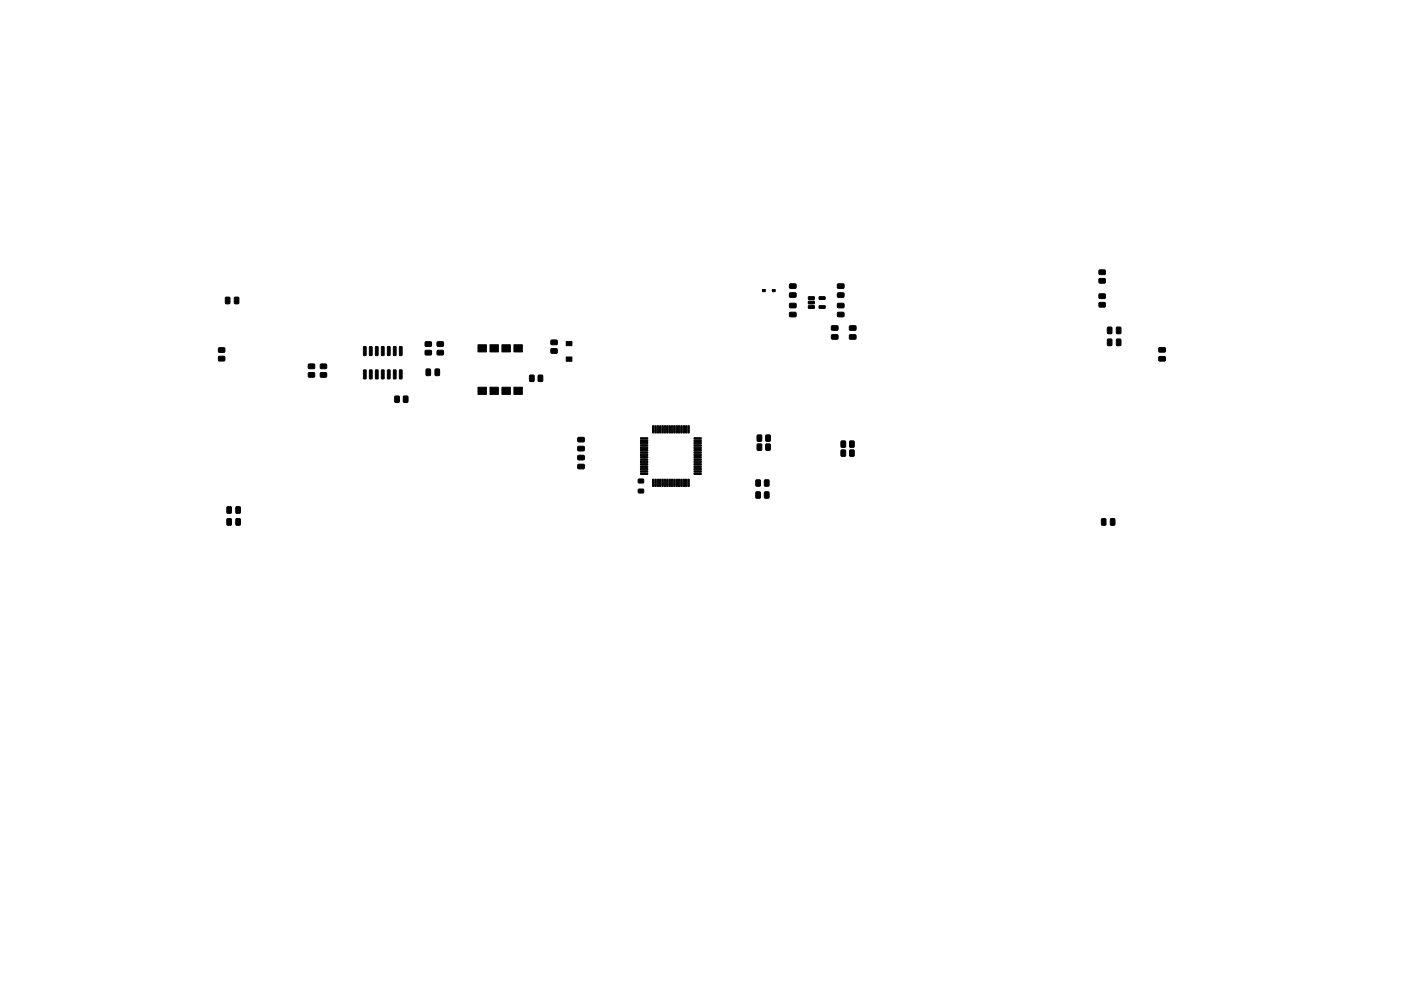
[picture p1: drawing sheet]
<svg xmlns="http://www.w3.org/2000/svg" width="297mm" height="210mm" viewBox="0 0 297 210" stroke-linecap="round" stroke-linejoin="round" font-family="sans-serif">
<g fill="#000" stroke="#000" stroke-width=".21">
<path d="M233.1 57.3h1.1l.2 .2v.6l-.3 .2-1-.1-.1-.2zM233.1 59.1h1.1l.2 .2v.6l-.3 .2h-1l-.1-.3zM46.4 73.8h1.1l.2 .2v.6l-.3 .2h-1l-.1-.3zM46.4 75.7l1.1-.1 .2 .2v.6l-.3 .2h-1l-.1-.2zM47.8 63.1l.7-.1 .2 .2 .1 1-.2 .3h-.6l-.2-.2zM49.7 63.1l.7-.1 .2 .2 .1 1-.2 .3h-.6l-.2-.2zM65.4 77.3l1.2-.1 .1 .3v.6l-.2 .1h-1l-.2-.2zM68 77.3l1.1-.1 .2 .3v.6l-.3 .1h-1l-.1-.2zM77.1 73.6h.5v1.8h-.5zM78.4 73.6h.5l-.1 1.8h-.5zM79.6 73.6h.6l-.1 1.8h-.5zM80.9 73.6h.5v1.8h-.5z"/>
<path d="M82.2 73.6h.5l-.1 1.8h-.5zM83.4 73.6h.6l-.1 1.8h-.5zM84.7 73.6h.6l-.1 1.8h-.5zM90.4 78.3h.7l.2 .1v1.1l-.1 .2h-.6l-.3-.1zM90.2 74.4l1.2-.1 .1 .3v.6l-.2 .1h-1l-.2-.2zM90.2 72.6l1.2-.1 .1 .2v.7l-.2 .1h-1l-.2-.2zM92.3 78.3h.7l.2 .1v1.1l-.1 .2h-.6l-.3-.1zM92.7 74.4l1.2-.1 .1 .3v.6l-.2 .1h-1l-.2-.2zM92.7 72.6l1.2-.1 .1 .2v.7l-.2 .1h-1l-.2-.2zM101.3 73.1h1.8v1.6h-1.8zM103.9 73.1h1.8v1.6h-1.8zM106.4 73.1h1.8v1.6h-1.8z"/>
<path d="M109 73.1h1.7v1.6h-1.7zM112.3 79.6h.7l.2 .1 .1 1-.2 .2-.6 .1-.2-.2zM114.1 79.6h.7l.3 .1v1l-.2 .2-.6 .1-.2-.2zM116.8 74h1.2l.2 .2v.6l-.3 .2h-1l-.1-.3zM116.8 72.2l1.2-.1 .2 .3v.6l-.3 .2-1-.1-.1-.2zM120.1 75.7h1.1v.9h-1.1zM120.1 72.4h1.1v.9h-1.1zM161.7 61.4h.6v.5h-.6zM163.8 61.4h.6v.5h-.6zM167.4 62.2l1.3-.1 .1 .3v.5l-.2 .2h-1.1l-.1-.2zM167.4 60.3l1.3-.1 .1 .3v.5l-.2 .2h-1.1l-.1-.2zM167.4 64.4l1.3-.1 .1 .3v.6l-.2 .1h-1.1l-.1-.2z"/>
<path d="M167.4 66.3l1.3-.1 .1 .3v.6l-.2 .1h-1.1l-.1-.2zM171.4 63h1.2l.1 .4-1.2 .1zM171.4 63.9h1.2l.1 .5-1.2 .1zM171.4 64.9h1.2l.1 .4-1.2 .1zM173.7 64.9h1.2l.1 .4-1.3 .1zM173.7 63h1.2l.1 .4-1.3 .1zM176.3 71.1l1.2-.1 .2 .2v.6l-.2 .2h-1.1l-.1-.3zM176.3 69.2l1.2-.1 .2 .2v.6l-.2 .2h-1.1l-.1-.3zM177.6 66.3l1.2-.1 .2 .3v.6l-.3 .1h-1l-.2-.2zM177.6 64.4l1.2-.1 .2 .3v.6l-.3 .1h-1l-.2-.2zM177.6 60.3l1.2-.1 .2 .3v.5l-.3 .2h-1l-.2-.2zM177.6 62.2l1.2-.1 .2 .3v.5l-.3 .2h-1l-.2-.2z"/>
<path d="M180.1 71.1l1.3-.1 .1 .2v.6l-.2 .2h-1.1l-.1-.3zM180.1 69.2l1.3-.1 .1 .2v.6l-.2 .2h-1.1l-.1-.3zM233.1 64.2h1.1l.2 .2v.6l-.3 .2h-1l-.1-.3zM233.1 62.4l1.1-.1 .2 .3v.6l-.3 .1h-1l-.1-.2zM234.8 72l.7-.1 .3 .2v1l-.2 .2-.6 .1-.2-.2zM234.8 69.4h.7l.3 .1v1.1l-.2 .2h-.6l-.2-.1zM236.7 72l.7-.1 .3 .2v1l-.2 .2-.6 .1-.2-.2zM236.7 69.4h.7l.3 .1v1.1l-.2 .2h-.6l-.2-.1zM245.7 73.8l1.3-.1 .1 .3v.6l-.2 .1h-1.1l-.1-.2zM245.7 75.7l1.3-.1 .1 .3v.6l-.2 .1h-1.1l-.1-.2zM65.4 79.1l1.2-.1 .1 .3v.6l-.2 .2-1-.1-.2-.2zM68 79.1l1.1-.1 .2 .3v.6l-.3 .2-1-.1-.1-.2z"/>
<path d="M77.1 78.5h.5v1.9l-.5-.1zM78.4 78.5h.5l-.1 1.9-.5-.1zM79.6 78.5h.6l-.1 1.9-.5-.1zM80.9 78.5h.5v1.9l-.5-.1zM82.2 78.5h.5l-.1 1.9-.5-.1zM83.4 78.5h.6l-.1 1.9-.5-.1zM83.7 84.1l.7-.1 .3 .2v1l-.2 .2h-.6l-.2-.2zM84.7 78.5h.6l-.1 1.9-.5-.1zM85.6 84.1l.7-.1 .2 .2v1l-.1 .2h-.7l-.2-.2zM101.3 82.2h1.8v1.5h-1.8zM103.9 82.2h1.8v1.5h-1.8zM106.4 82.2h1.8v1.5h-1.8z"/>
<path d="M109 82.2h1.7v1.5h-1.7zM122.5 94.8l1.3-.1 .1 .2v.6l-.2 .2h-1.1l-.1-.3zM122.5 92.9l1.3-.1 .1 .2v.6l-.2 .2h-1.1l-.1-.3zM122.5 96.7l1.3-.1 .1 .2v.6l-.2 .2h-1.1l-.1-.3zM122.5 98.6l1.3-.1 .1 .2v.6l-.2 .2h-1.1l-.1-.3zM135.8 92.9h1.5v.2l-1.4 .1zM135.8 93.4h1.5v.2l-1.4 .1zM135.8 93.9h1.5v.2l-1.4 .1zM135.8 94.4h1.5v.2l-1.4 .1zM135.8 94.9h1.5v.2l-1.4 .1zM135.8 95.4h1.5v.2l-1.4 .1zM135.8 95.9h1.5v.2l-1.4 .1z"/>
<path d="M135.8 96.4h1.5v.2l-1.4 .1zM135.8 96.9h1.5v.2l-1.4 .1zM135.8 97.4h1.5v.2l-1.4 .1zM135.8 97.9h1.5v.2l-1.4 .1zM135.8 98.4h1.5v.2l-1.4 .1zM135.8 98.9h1.5v.2l-1.4 .1zM135.8 99.4h1.5v.2l-1.4 .1zM135.8 99.9h1.5v.2l-1.4 .1zM138.4 90.3l.2 .1v1.5l-.3-.1zM138.9 90.3l.2 .1v1.5l-.3-.1zM139.4 90.3l.2 .1v1.5l-.3-.1zM139.9 90.3l.2 .1v1.5l-.3-.1z"/>
<path d="M140.4 90.3l.2 .1v1.5l-.3-.1zM140.9 90.3l.2 .1v1.5l-.3-.1zM141.4 90.3l.2 .1v1.5l-.3-.1zM141.9 90.3l.2 .1v1.5l-.3-.1zM142.4 90.3l.2 .1v1.5l-.3-.1zM142.9 90.3l.2 .1v1.5l-.3-.1zM143.4 90.3l.2 .1v1.5l-.3-.1zM143.9 90.3l.2 .1v1.5l-.3-.1zM144.4 90.3l.2 .1v1.5l-.3-.1zM144.9 90.3l.2 .1v1.5l-.3-.1zM145.4 90.3l.2 .1v1.5l-.3-.1zM145.9 90.3l.2 .1v1.5l-.3-.1z"/>
<path d="M147.2 99.9h1.4l.1 .2-1.5 .1zM147.2 99.4h1.4l.1 .2-1.5 .1zM147.2 98.9h1.4l.1 .2-1.5 .1zM147.2 98.4h1.4l.1 .2-1.5 .1zM147.2 97.9h1.4l.1 .2-1.5 .1zM147.2 97.4h1.4l.1 .2-1.5 .1zM147.2 96.9h1.4l.1 .2-1.5 .1zM147.2 96.4h1.4l.1 .2-1.5 .1zM147.2 95.9h1.4l.1 .2-1.5 .1zM147.2 95.4h1.4l.1 .2-1.5 .1zM147.2 94.9h1.4l.1 .2-1.5 .1zM147.2 94.4h1.4l.1 .2-1.5 .1z"/>
<path d="M147.2 93.9h1.4l.1 .2-1.5 .1zM147.2 93.4h1.4l.1 .2-1.5 .1zM147.2 92.9h1.4l.1 .2-1.5 .1zM160.6 92.3h.7l.2 .1v1l-.1 .2-.7 .1-.2-.2zM160.6 94.2h.7l.2 .1v1l-.1 .2-.7 .1-.2-.2zM162.4 92.3h.7l.2 .1v1l-.1 .2-.6 .1-.3-.2zM162.4 94.2h.7l.2 .1v1l-.1 .2-.6 .1-.3-.2zM178.4 93.6l.7-.1 .2 .2v1l-.1 .2h-.7l-.2-.1zM178.4 95.5l.7-.1 .2 .2v1l-.1 .2h-.7l-.2-.1zM180.2 93.6l.7-.1 .2 .2v1l-.1 .2h-.6l-.3-.1zM180.2 95.5l.7-.1 .2 .2v1l-.1 .2h-.6l-.3-.1zM48.2 110.1l.6-.1 .3 .2v1l-.2 .2-.6 .1-.2-.2z"/>
<path d="M48.2 107.5h.6l.3 .1v1.1l-.2 .2h-.6l-.2-.1zM50.1 110.1l.6-.1 .3 .2v1l-.2 .2-.6 .1-.2-.2zM50.1 107.5h.6l.3 .1v1.1l-.2 .2h-.6l-.2-.1zM135.4 103.8h1l.1 .7-.2 .1h-.9l-.1-.2zM135.4 101.7l1-.1 .1 .8-.2 .1h-.9l-.1-.2zM135.8 100.4h1.5v.2l-1.4 .1zM138.4 101.7h.2v1.5l-.3-.1zM138.9 101.7h.2v1.5l-.3-.1zM139.4 101.7h.2v1.5l-.3-.1zM139.9 101.7h.2v1.5l-.3-.1zM140.4 101.7h.2v1.5l-.3-.1zM140.9 101.7h.2v1.5l-.3-.1z"/>
<path d="M141.4 101.7h.2v1.5l-.3-.1zM141.9 101.7h.2v1.5l-.3-.1zM142.4 101.7h.2v1.5l-.3-.1zM142.9 101.7h.2v1.5l-.3-.1zM143.4 101.7h.2v1.5l-.3-.1zM143.9 101.7h.2v1.5l-.3-.1zM144.4 101.7h.2v1.5l-.3-.1zM144.9 101.7h.2v1.5l-.3-.1zM145.4 101.7h.2v1.5l-.3-.1zM145.9 101.7h.2v1.5l-.3-.1zM147.2 100.4h1.4l.1 .2-1.5 .1zM160.3 101.9l.7-.1 .2 .1v1l-.1 .3h-.6l-.3-.2z"/>
<path d="M160.3 104.4l.7-.1 .2 .2v1l-.1 .2h-.6l-.3-.1zM162.1 101.9l.7-.1 .3 .1v1l-.2 .3h-.6l-.2-.2zM162.1 104.4l.7-.1 .3 .2v1l-.2 .2h-.6l-.2-.1zM233.6 110.1l.6-.1 .3 .2v1l-.2 .2-.5 .1-.3-.2zM235.5 110.1l.6-.1 .3 .2v1l-.2 .2-.5 .1-.3-.2z"/>
</g>
</svg>
